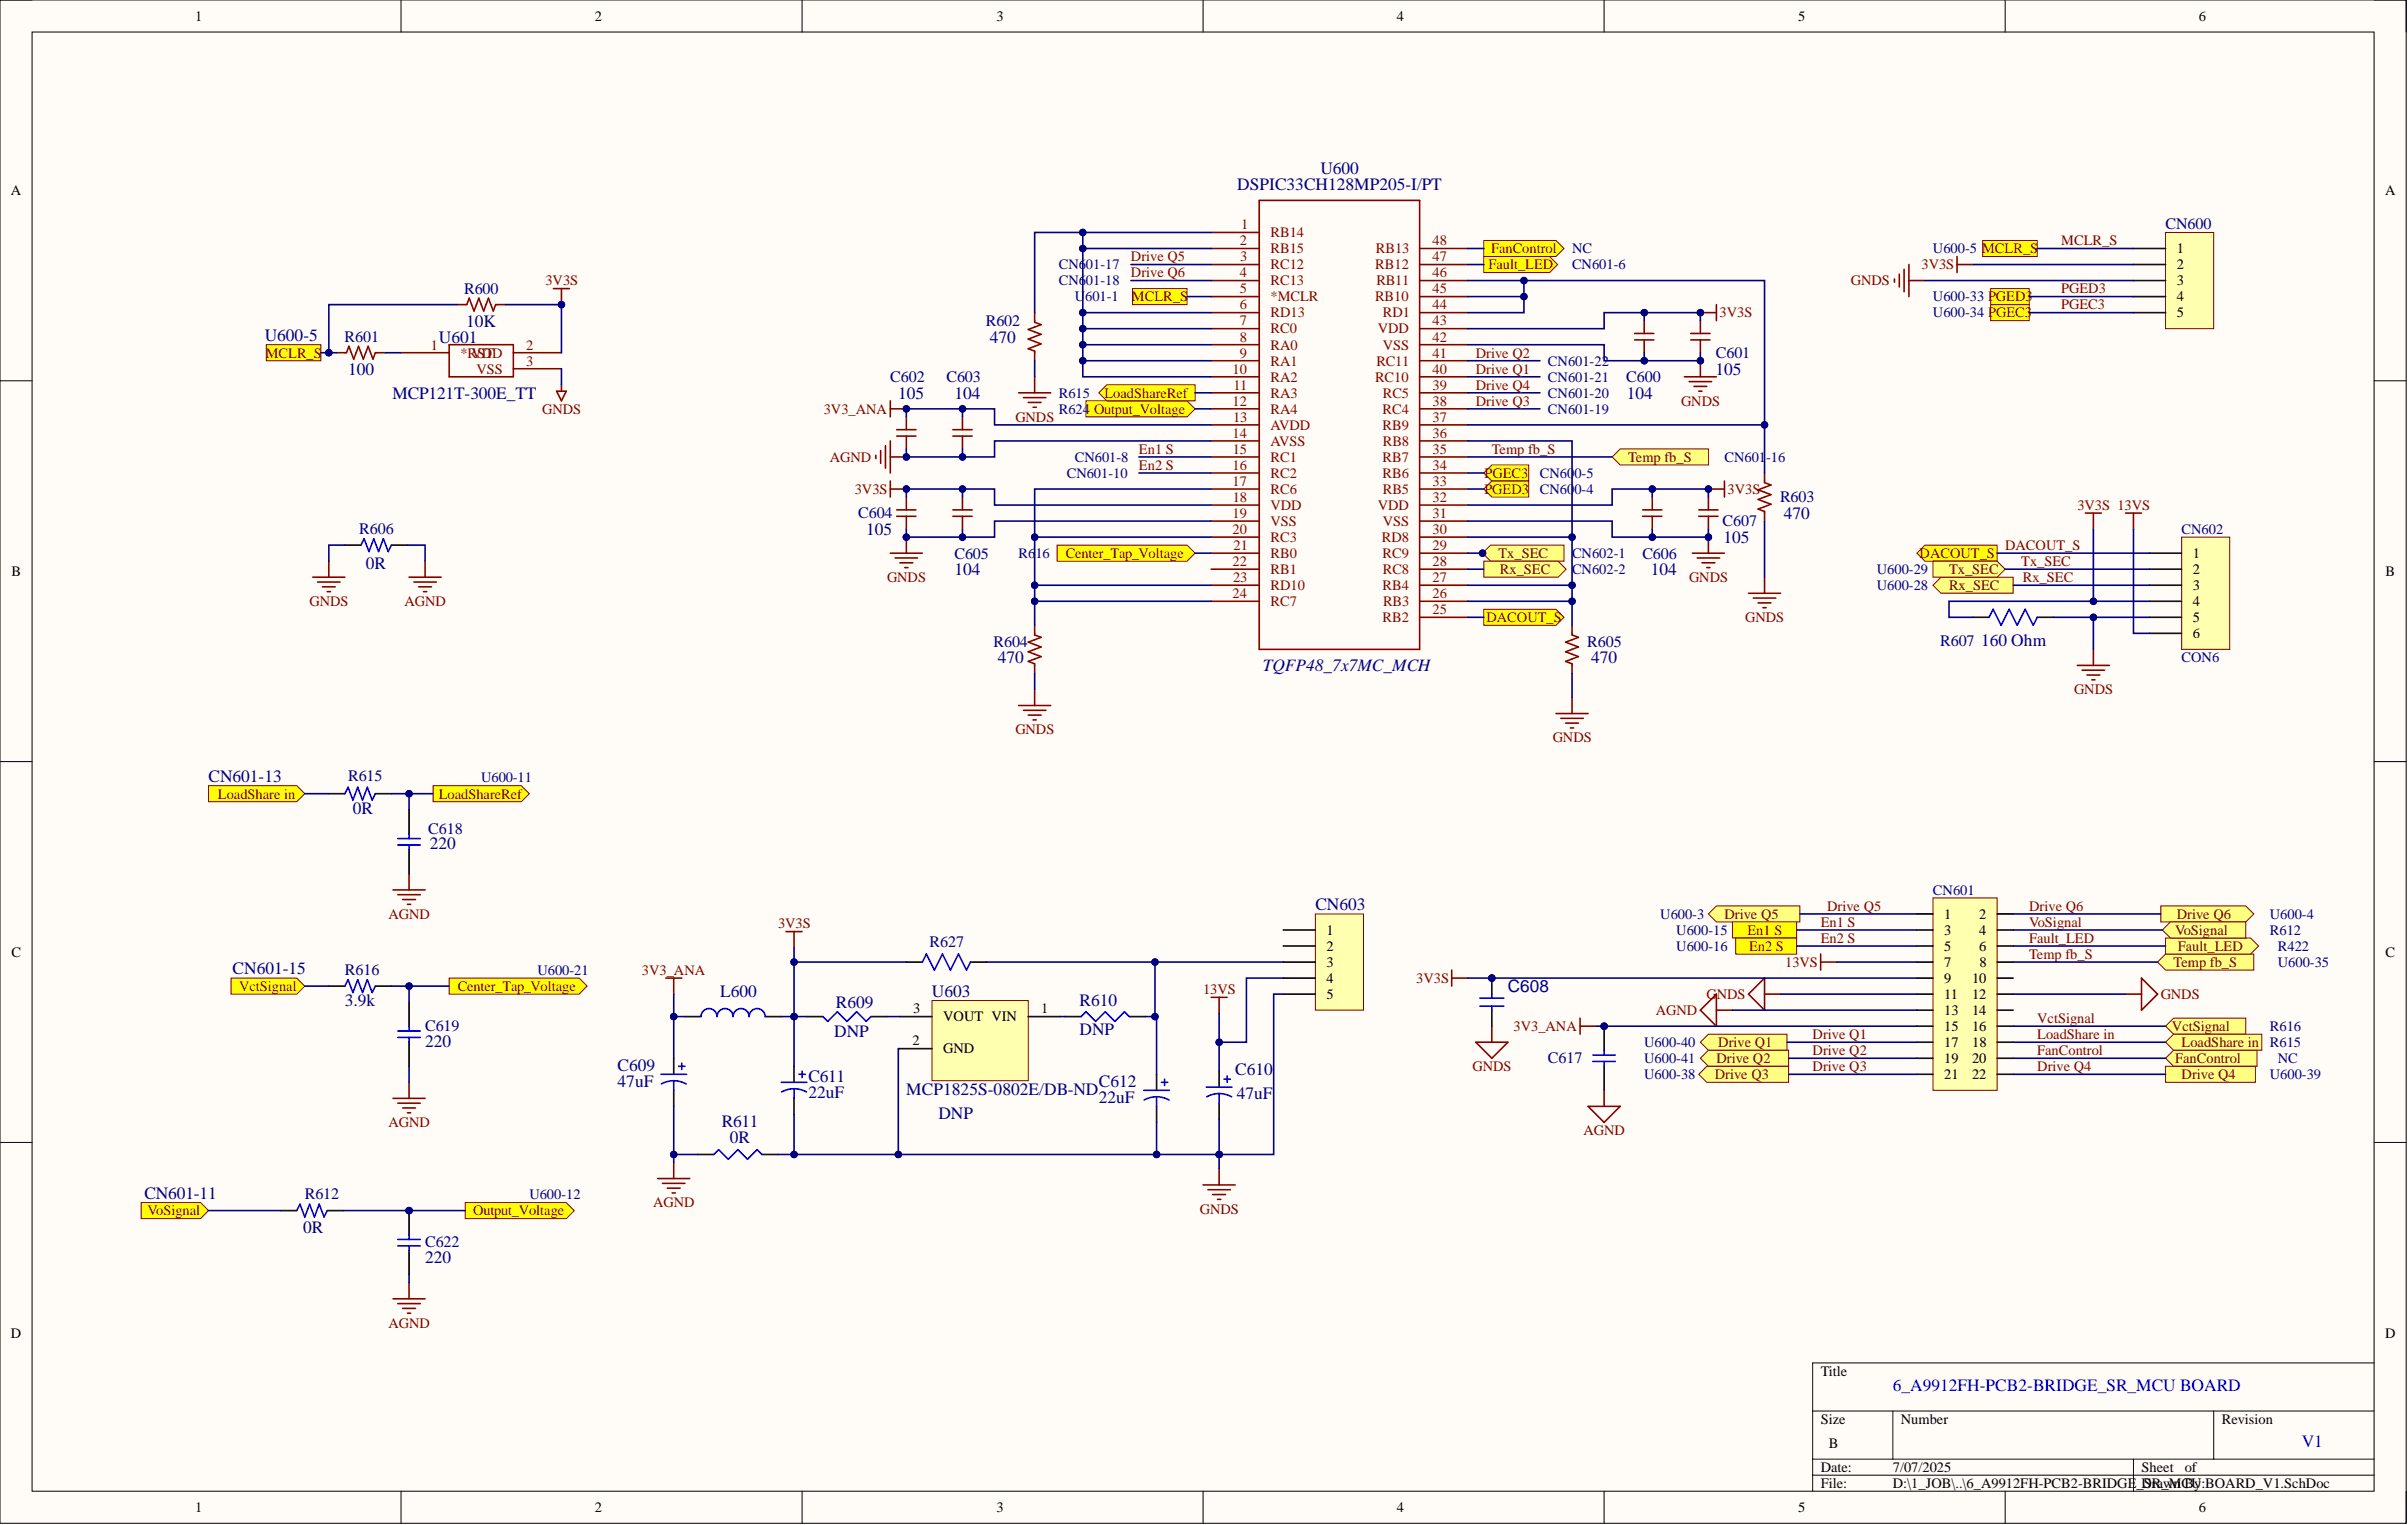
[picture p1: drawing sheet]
<svg xmlns="http://www.w3.org/2000/svg" width="381mm" height="241mm" viewBox="0 0 381 241" stroke-linecap="round" stroke-linejoin="round" font-family="sans-serif">
<defs><g id="words">
<g font-size="2.7" fill="#000080">
<text x="208.9" y="27.6">U600</text>
<text x="195.8" y="30.1">DSPIC33CH128MP205-I/PT</text>
<text x="41.9" y="54">U600-5</text>
<text x="73.8" y="51.7">10K</text>
<text x="55.1" y="59.3">100</text>
<text x="69.5" y="54.2">U601</text>
<text x="156.6" y="54.2">470</text>
<text x="271.4" y="59.3">105</text>
<text x="62.1" y="63.1">MCP121T-300E_TT</text>
<text x="142.1" y="63.1">105</text>
<text x="151" y="63.1">104</text>
<text x="257.4" y="63.1">104</text>
<text x="282.2" y="82.1">470</text>
<text x="57.9" y="90">0R</text>
<text x="137.1" y="84.7">105</text>
<text x="272.7" y="85.9">105</text>
<text x="151" y="91">104</text>
<text x="261.2" y="91">104</text>
<text x="157.9" y="104.9">470</text>
<text x="199.8" y="106.2">TQFP48_7x7MC_MCH</text>
<text x="251.8" y="104.9">470</text>
<text x="313.5" y="102.2">160 Ohm</text>
<text x="33" y="123.7">CN601-13</text>
<text x="55.8" y="128.8">0R</text>
<text x="68" y="134.4">220</text>
<text x="208.1" y="144">CN603</text>
<text x="36.8" y="154.2">CN601-15</text>
<text x="54.6" y="159.2">3.9k</text>
<text x="114" y="157.7">L600</text>
<text x="132.2" y="159.5">R609</text>
<text x="147.5" y="157.7">U603</text>
<text x="170.8" y="159.2">R610</text>
<text x="238.6" y="157">C608</text>
<text x="67.3" y="165.6">220</text>
<text x="132" y="164.1">DNP</text>
<text x="170.8" y="163.8">DNP</text>
<text x="97.7" y="171.9">47uF</text>
<text x="97.7" y="169.4">C609</text>
<text x="127.9" y="173.7">22uF</text>
<text x="127.9" y="171.2">C611</text>
<text x="143.4" y="173.2">MCP1825S-0802E/DB-ND</text>
<text x="173.9" y="171.9">C612</text>
<text x="195.4" y="170.2">C610</text>
<text x="195.7" y="174">47uF</text>
<text x="114.2" y="178.3">R611</text>
<text x="148.5" y="177">DNP</text>
<text x="173.9" y="174.5">22uF</text>
<text x="115.5" y="180.8">0R</text>
<text x="22.8" y="189.7">CN601-11</text>
<text x="48" y="195">0R</text>
<text x="67.3" y="199.8">220</text>
</g>
<g font-size="2.7" fill="#00f">
<text x="299.5" y="220.1">6_A9912FH-PCB2-BRIDGE_SR_MCU BOARD</text>
<text x="364.2" y="229">V1</text>
</g>
<g font-size="2.5" fill="#000080">
<text x="342.6" y="36.2">CN600</text>
<text x="73.4" y="46.5">R600</text>
<text x="156" y="51.6">R602</text>
<text x="54.5" y="54.1">R601</text>
<text x="271.5" y="56.7">C601</text>
<text x="140.9" y="60.5">C602</text>
<text x="149.7" y="60.5">C603</text>
<text x="257.3" y="60.5">C600</text>
<text x="135.8" y="82">C604</text>
<text x="272.5" y="83.3">C607</text>
<text x="281.6" y="79.5">R603</text>
<text x="56.9" y="84.4">R606</text>
<text x="151" y="88.4">C605</text>
<text x="259.9" y="88.4">C606</text>
<text x="157.2" y="102.3">R604</text>
<text x="251.1" y="102.3">R605</text>
<text x="307" y="102.2">R607</text>
<text x="55.1" y="123.5">R615</text>
<text x="67.8" y="131.9">C618</text>
<text x="147.1" y="149.9">R627</text>
<text x="54.6" y="154.2">R616</text>
<text x="67.3" y="163.1">C619</text>
<text x="244.9" y="168.2">C617</text>
<text x="48.2" y="189.7">R612</text>
<text x="67.3" y="197.3">C622</text>
</g>
<g font-size="2.3">
<text x="30.9" y="3.3">1</text>
<text x="94.1" y="3.3">2</text>
<text x="157.7" y="3.3">3</text>
<text x="221" y="3.3">4</text>
<text x="284.5" y="3.3">5</text>
<text x="347.9" y="3.3">6</text>
<text x="1.7" y="30.9">A</text>
<text x="377.4" y="30.9">A</text>
<text x="344.4" y="40.1">1</text>
<text x="344.4" y="42.6">2</text>
<text x="344.4" y="45.2">3</text>
<text x="344.4" y="47.7">4</text>
<text x="344.4" y="50.2">5</text>
<text x="347" y="88.3">1</text>
<text x="1.8" y="91.2">B</text>
<text x="347" y="90.8">2</text>
<text x="347" y="93.4">3</text>
<text x="347" y="95.9">4</text>
<text x="377.5" y="91.2">B</text>
<text x="347" y="98.4">5</text>
<text x="347" y="101">6</text>
<text x="209.9" y="147.9">1</text>
<text x="307.6" y="145.4">1</text>
<text x="307.6" y="147.9">3</text>
<text x="313.2" y="145.4">2</text>
<text x="313.2" y="147.9">4</text>
<text x="1.8" y="151.4">C</text>
<text x="209.9" y="150.4">2</text>
<text x="209.9" y="153">3</text>
<text x="209.9" y="155.5">4</text>
<text x="307.6" y="150.4">5</text>
<text x="307.6" y="153">7</text>
<text x="307.6" y="155.5">9</text>
<text x="312" y="155.5">10</text>
<text x="313.2" y="150.4">6</text>
<text x="313.2" y="153">8</text>
<text x="377.5" y="151.4">C</text>
<text x="144.5" y="160.3">3</text>
<text x="149.2" y="161.6">VOUT VIN</text>
<text x="164.7" y="160.3">1</text>
<text x="209.9" y="158.1">5</text>
<text x="307.6" y="158.1">11</text>
<text x="307.6" y="160.6">13</text>
<text x="312" y="158.1">12</text>
<text x="312" y="160.6">14</text>
<text x="144.4" y="165.4">2</text>
<text x="149.2" y="166.7">GND</text>
<text x="307.6" y="163.1">15</text>
<text x="307.6" y="165.7">17</text>
<text x="312" y="163.1">16</text>
<text x="312.1" y="165.7">18</text>
<text x="307.6" y="168.2">19</text>
<text x="307.6" y="170.7">21</text>
<text x="312" y="168.2">20</text>
<text x="312" y="170.7">22</text>
<text x="1.7" y="211.7">D</text>
<text x="377.4" y="211.7">D</text>
<text x="288.1" y="217.7">Title</text>
<text x="288.1" y="225.3">Size</text>
<text x="300.8" y="225.3">Number</text>
<text x="351.5" y="225.3">Revision</text>
<text x="288.1" y="232.9">Date:</text>
<text x="289.3" y="229.1">B</text>
<text x="299.5" y="232.9">7/07/2025</text>
<text x="338.8" y="232.9">Sheet</text>
<text x="345.7" y="232.9">of</text>
<text x="30.9" y="239.3">1</text>
<text x="94.1" y="239.3">2</text>
<text x="157.7" y="239.3">3</text>
<text x="221" y="239.3">4</text>
<text x="284.5" y="239.3">5</text>
<text x="288.1" y="235.4">File:</text>
<text x="299.5" y="235.4">D:\1_JOB\..\6_A9912FH-PCB2-BRIDGE_SR_MCU BOARD_V1.SchDoc</text>
<text x="338.8" y="235.4">Drawn By:</text>
<text x="347.9" y="239.3">6</text>
</g>
<g font-size="2.3" fill="#800000">
<text x="178.9" y="41.3">Drive Q5</text>
<text x="235.9" y="40.1">FanControl</text>
<text x="326.1" y="38.8">MCLR_S</text>
<text x="86.3" y="45.2">3V3S</text>
<text x="178.9" y="43.9">Drive Q6</text>
<text x="179.1" y="47.7">MCLR_S</text>
<text x="235.5" y="42.6">Fault_LED</text>
<text x="292.9" y="45.2">GNDS</text>
<text x="304" y="42.6">3V3S</text>
<text x="326.1" y="46.4">PGED3</text>
<text x="272.1" y="50.2">3V3S</text>
<text x="326.1" y="49">PGEC3</text>
<text x="42" y="56.6">MCLR_S</text>
<text x="233.5" y="56.6">Drive Q2</text>
<text x="233.5" y="59.1">Drive Q1</text>
<text x="85.8" y="65.5">GNDS</text>
<text x="130.3" y="65.5">3V3_ANA</text>
<text x="173.1" y="65.5">Output_Voltage</text>
<text x="174.7" y="62.9">LoadShareRef</text>
<text x="233.5" y="64.2">Drive Q3</text>
<text x="233.5" y="61.6">Drive Q4</text>
<text x="266" y="64.2">GNDS</text>
<text x="160.7" y="66.7">GNDS</text>
<text x="180.2" y="71.8">En1 S</text>
<text x="236" y="71.8">Temp fb_S</text>
<text x="131.3" y="73.1">AGND</text>
<text x="180.2" y="74.3">En2 S</text>
<text x="234.9" y="75.6">PGEC3</text>
<text x="257.6" y="73.1">Temp fb_S</text>
<text x="135.2" y="78.1">3V3S</text>
<text x="234.9" y="78.1">PGED3</text>
<text x="273.4" y="78.1">3V3S</text>
<text x="328.7" y="80.7">3V3S 13VS</text>
<text x="168.6" y="88.3">Center_Tap_Voltage</text>
<text x="237.1" y="88.3">Tx_SEC</text>
<text x="303.7" y="88.3">DACOUT_S</text>
<text x="317.3" y="87">DACOUT_S</text>
<text x="319.8" y="89.6">Tx_SEC</text>
<text x="49" y="95.9">GNDS</text>
<text x="64" y="95.9">AGND</text>
<text x="140.4" y="92.1">GNDS</text>
<text x="237.3" y="90.8">Rx_SEC</text>
<text x="267.3" y="92.1">GNDS</text>
<text x="308.4" y="93.4">Rx_SEC</text>
<text x="308.4" y="90.8">Tx_SEC</text>
<text x="320.1" y="92.1">Rx_SEC</text>
<text x="235.2" y="98.4">DACOUT_S</text>
<text x="276.1" y="98.4">GNDS</text>
<text x="328.2" y="109.9">GNDS</text>
<text x="160.7" y="116.2">GNDS</text>
<text x="245.7" y="117.5">GNDS</text>
<text x="34.5" y="126.3">LoadShare in</text>
<text x="69.4" y="126.3">LoadShareRef</text>
<text x="61.5" y="145.4">AGND</text>
<text x="123.1" y="146.9">3V3S</text>
<text x="272.8" y="145.4">Drive Q5</text>
<text x="276.5" y="147.9">En1 S</text>
<text x="288.1" y="146.6">En1 S</text>
<text x="288.1" y="149.2">En2 S</text>
<text x="289.1" y="144.1">Drive Q5</text>
<text x="321.1" y="146.6">VoSignal</text>
<text x="321.1" y="149.2">Fault_LED</text>
<text x="321.1" y="144.1">Drive Q6</text>
<text x="344.2" y="147.9">VoSignal</text>
<text x="344.4" y="145.4">Drive Q6</text>
<text x="101.6" y="154.3">3V3_ANA</text>
<text x="224.1" y="155.5">3V3S</text>
<text x="276.7" y="150.4">En2 S</text>
<text x="282.4" y="153">13VS</text>
<text x="321.1" y="151.7">Temp fb_S</text>
<text x="343.9" y="153">Temp fb_S</text>
<text x="344.6" y="150.4">Fault_LED</text>
<text x="37.8" y="156.8">VctSignal</text>
<text x="72.4" y="156.8">Center_Tap_Voltage</text>
<text x="190.4" y="157.3">13VS</text>
<text x="262" y="160.6">AGND</text>
<text x="270" y="158.1">G</text>
<text x="271.6" y="158.1">NDS</text>
<text x="322.3" y="161.9">VctSignal</text>
<text x="341.9" y="158.1">GNDS</text>
<text x="239.5" y="163.1">3V3_ANA</text>
<text x="271.9" y="165.7">Drive Q1</text>
<text x="286.8" y="166.9">Drive Q2</text>
<text x="286.8" y="164.4">Drive Q1</text>
<text x="322.3" y="164.4">LoadShare in</text>
<text x="322.3" y="166.9">FanControl</text>
<text x="343.7" y="163.1">VctSignal</text>
<text x="345.2" y="165.7">LoadShare in</text>
<text x="233" y="169.5">GNDS</text>
<text x="271.3" y="170.7">Drive Q3</text>
<text x="271.6" y="168.2">Drive Q2</text>
<text x="286.8" y="169.5">Drive Q3</text>
<text x="322.3" y="169.5">Drive Q4</text>
<text x="344.2" y="168.2">FanControl</text>
<text x="345.2" y="170.7">Drive Q4</text>
<text x="61.5" y="178.4">AGND</text>
<text x="250.6" y="179.6">AGND</text>
<text x="103.3" y="191">AGND</text>
<text x="23.4" y="192.3">VoSignal</text>
<text x="74.9" y="192.3">Output_Voltage</text>
<text x="189.8" y="192.1">GNDS</text>
<text x="61.5" y="210.1">AGND</text>
</g>
<g font-size="2.3" fill="#840000">
<text x="196.2" y="38.8">2</text>
<text x="196.2" y="41.3">3</text>
<text x="196.4" y="36.3">1</text>
<text x="201" y="37.5">RB14</text>
<text x="201" y="40.1">RB15</text>
<text x="217.7" y="40.1">RB13</text>
<text x="226.7" y="41.3">47</text>
<text x="226.7" y="38.8">48</text>
<text x="196.2" y="43.9">4</text>
<text x="196.2" y="46.4">5</text>
<text x="201" y="42.6">RC12</text>
<text x="201" y="45.2">RC13</text>
<text x="201" y="47.7">*MCLR</text>
<text x="217.6" y="47.7">RB10</text>
<text x="217.6" y="42.6">RB12</text>
<text x="217.8" y="45.2">RB11</text>
<text x="226.7" y="46.4">45</text>
<text x="226.7" y="43.9">46</text>
<text x="196.2" y="49">6</text>
<text x="196.2" y="51.5">7</text>
<text x="201" y="50.2">RD13</text>
<text x="201" y="52.8">RC0</text>
<text x="218" y="52.8">VDD</text>
<text x="218.8" y="50.2">RD1</text>
<text x="226.7" y="51.5">43</text>
<text x="226.7" y="49">44</text>
<text x="68.2" y="55.3">1</text>
<text x="72.8" y="56.6">*RST</text>
<text x="74.6" y="56.6">VDD</text>
<text x="75.4" y="59.1">VSS</text>
<text x="83.2" y="55.3">2</text>
<text x="83.2" y="57.8">3</text>
<text x="195" y="59.1">10</text>
<text x="196.2" y="56.6">9</text>
<text x="196.2" y="54">8</text>
<text x="201" y="57.8">RA1</text>
<text x="201" y="55.3">RA0</text>
<text x="217.8" y="57.8">RC11</text>
<text x="218.8" y="55.3">VSS</text>
<text x="226.7" y="59.1">40</text>
<text x="226.7" y="54">42</text>
<text x="226.7" y="56.6">41</text>
<text x="195" y="64.2">12</text>
<text x="195.2" y="61.6">11</text>
<text x="201" y="60.4">RA2</text>
<text x="201" y="62.9">RA3</text>
<text x="201" y="65.5">RA4</text>
<text x="217.6" y="60.4">RC10</text>
<text x="218.7" y="65.5">RC4</text>
<text x="218.8" y="62.9">RC5</text>
<text x="226.7" y="64.2">38</text>
<text x="226.7" y="61.6">39</text>
<text x="195" y="69.3">14</text>
<text x="195.1" y="71.8">15</text>
<text x="195.1" y="66.7">13</text>
<text x="201" y="68">AVDD</text>
<text x="201" y="70.5">AVSS</text>
<text x="218.7" y="68">RB9</text>
<text x="218.8" y="70.5">RB8</text>
<text x="226.7" y="71.8">35</text>
<text x="226.7" y="69.3">36</text>
<text x="226.7" y="66.7">37</text>
<text x="195" y="74.3">16</text>
<text x="195" y="76.9">17</text>
<text x="201" y="73.1">RC1</text>
<text x="201" y="75.6">RC2</text>
<text x="218.7" y="75.6">RB6</text>
<text x="218.7" y="73.1">RB7</text>
<text x="226.7" y="76.9">33</text>
<text x="226.7" y="74.3">34</text>
<text x="195" y="81.9">19</text>
<text x="195.1" y="79.4">18</text>
<text x="201" y="80.7">VDD</text>
<text x="201" y="78.1">RC6</text>
<text x="201" y="83.2">VSS</text>
<text x="218" y="80.7">VDD</text>
<text x="218.8" y="83.2">VSS</text>
<text x="218.8" y="78.1">RB5</text>
<text x="226.7" y="81.9">31</text>
<text x="226.7" y="79.4">32</text>
<text x="195" y="84.5">20</text>
<text x="195" y="89.6">22</text>
<text x="195.2" y="87">21</text>
<text x="201" y="85.8">RC3</text>
<text x="201" y="88.3">RB0</text>
<text x="218.7" y="85.8">RD8</text>
<text x="218.7" y="88.3">RC9</text>
<text x="226.7" y="87">29</text>
<text x="226.7" y="89.6">28</text>
<text x="226.7" y="84.5">30</text>
<text x="195" y="94.6">24</text>
<text x="195.1" y="92.1">23</text>
<text x="201" y="90.8">RB1</text>
<text x="201" y="93.4">RD10</text>
<text x="201" y="95.9">RC7</text>
<text x="218.7" y="93.4">RB4</text>
<text x="218.8" y="90.8">RC8</text>
<text x="218.8" y="95.9">RB3</text>
<text x="226.7" y="94.6">26</text>
<text x="226.7" y="92.1">27</text>
<text x="218.7" y="98.4">RB2</text>
<text x="226.7" y="97.2">25</text>
</g>
<g font-size="2.3" fill="#000080">
<text x="248.7" y="40.1">NC</text>
<text x="305.8" y="40.1">U600-5 MCLR_S</text>
<text x="167.5" y="42.6">CN601-17</text>
<text x="167.5" y="45.2">CN601-18</text>
<text x="170.1" y="47.7">U601-1</text>
<text x="248.7" y="42.6">CN601-6</text>
<text x="305.8" y="47.7">U600-33 PGED3</text>
<text x="305.8" y="50.2">U600-34 PGEC3</text>
<text x="244.9" y="57.8">CN601-22</text>
<text x="167.5" y="62.9">R615</text>
<text x="167.5" y="65.5">R624</text>
<text x="244.9" y="60.4">CN601-21</text>
<text x="244.9" y="62.9">CN601-20</text>
<text x="244.9" y="65.5">CN601-19</text>
<text x="168.8" y="75.6">CN601-10</text>
<text x="170.1" y="73.1">CN601-8</text>
<text x="243.7" y="75.6">CN600-5</text>
<text x="272.8" y="73.1">CN601-16</text>
<text x="243.7" y="78.1">CN600-4</text>
<text x="161.2" y="88.3">R616</text>
<text x="248.7" y="88.3">CN602-1</text>
<text x="345.2" y="84.5">CN602</text>
<text x="248.7" y="90.8">CN602-2</text>
<text x="297" y="90.8">U600-29</text>
<text x="297" y="93.4">U600-28</text>
<text x="345.2" y="104.8">CON6</text>
<text x="76.1" y="123.8">U600-11</text>
<text x="305.8" y="141.6">CN601</text>
<text x="262.7" y="145.4">U600-3</text>
<text x="265.2" y="147.9">U600-15</text>
<text x="359.1" y="147.9">R612</text>
<text x="359.1" y="145.4">U600-4</text>
<text x="85" y="154.3">U600-21</text>
<text x="265.2" y="150.4">U600-16</text>
<text x="360.4" y="150.4">R422</text>
<text x="360.4" y="153">U600-35</text>
<text x="260.2" y="165.7">U600-40</text>
<text x="359.1" y="165.7">R615</text>
<text x="359.1" y="163.1">R616</text>
<text x="260.2" y="170.7">U600-38</text>
<text x="260.2" y="168.2">U600-41</text>
<text x="359.1" y="170.7">U600-39</text>
<text x="360.4" y="168.2">NC</text>
<text x="83.8" y="189.8">U600-12</text>
</g>
</g></defs>
<path d="M0 0h380.7v241h-380.7z" fill-rule="evenodd" fill="#fffcf8"/>
<path d="M0 0h380.7v241h-380.7z" fill="none" stroke="#000" stroke-width=".16"/>
<path d="M5.1 5.1h370.5v230.9h-370.5z" fill-rule="evenodd" fill="#fffcf8"/>
<g fill="none" stroke="#000" stroke-width=".16">
<path d="M0 0h5.1M63.5 0v5.1M126.9 0v5.1M190.4 0v5.1M253.8 0v5.1M317.3 0v5.1M375.6 0h5.1v5.1M5.1 5.1h370.5v230.9h-370.5zM0 60.3h5.1M375.6 60.3h5.1M0 120.5h5.1M375.6 120.5h5.1"/>
<path d="M0 180.8h5.1M375.6 180.8h5.1M375.6 215.7h-88.8v20.3M63.5 236v5M126.9 236v5M190.4 236v5M253.8 236v5M286.8 223.3h88.8M286.8 230.9h88.8M286.8 233.4h88.8M299.5 223.3v7.6M317.3 236v5"/>
<path d="M337.6 230.9v5.1M350.3 223.3v7.6M380.7 236v5"/>
</g>
<path d="M54.6 86.3h2.5M61.9 86.3h2.6M52 125.6h2.6M59.4 125.6h2.5M64.7 128.1v3.8M64.7 134.5v3.8M52 156h2.6M59.4 156h2.5M64.7 158.6v3.8M64.7 164.9v3.8" fill="none" stroke="#000" stroke-width=".25"/>
<path d="M57.1 86.3l.5-1.1 .8 2.1 .7-2.1 .8 2.1 .8-2.1 .7 2.1 .5-1M54.6 125.6l.5-1 .7 2 .8-2 .8 2 .7-2 .8 2 .5-1M62.9 133.7h3.6M62.9 132.7h3.6M64.7 131.9v.8M64.7 133.7v.8M54.6 156l.5-1 .7 2 .8-2 .8 2 .7-2 .8 2 .5-1M62.9 163.1h3.6M62.9 164.2h3.6M64.7 162.4v.7M64.7 164.2v.7" fill="none" stroke="#00f" stroke-width=".25"/>
<g fill="none" stroke="#800000" stroke-width=".25">
<path d="M49.5 91.3h5.1M50.3 92.1h3.5M51 92.9h2M51.8 93.6h.5M52 88.8v2.5M64.7 91.3h5.1M65.5 92.1h3.5M66.2 92.9h2.1M67 93.6h.5M67.3 88.8v2.5M64.7 138.3v2.5M62.2 140.8h5.1"/>
<path d="M62.9 141.6h3.6M63.7 142.3h2M64.5 143.1h.5M62.2 205.5h5.1M62.9 206.3h3.6M63.7 207h2M64.5 207.8h.5M64.7 203v2.5"/>
</g>
<circle cx="253.8" cy="162.4" r=".51" fill="#000080"/>
<circle cx="253.8" cy="162.4" r=".51" fill="none" stroke="#000080" stroke-width=".16"/>
<path d="M253.8 162.4v3.8M253.8 168.7v3.8" fill="none" stroke="#000" stroke-width=".25"/>
<circle cx="253.8" cy="162.4" r=".51" fill="#000080"/>
<circle cx="253.8" cy="162.4" r=".51" fill="none" stroke="#000080" stroke-width=".16"/>
<path d="M252 168h3.6M252 166.9h3.6M253.8 166.2v.7M253.8 168v.7" fill="none" stroke="#00f" stroke-width=".25"/>
<circle cx="64.7" cy="191.6" r=".51" fill="#000080"/>
<circle cx="64.7" cy="191.6" r=".51" fill="none" stroke="#000080" stroke-width=".16"/>
<path d="M64.7 191.6v3.8M64.7 197.9v3.8" fill="none" stroke="#000" stroke-width=".25"/>
<circle cx="64.7" cy="191.6" r=".51" fill="#000080"/>
<circle cx="64.7" cy="191.6" r=".51" fill="none" stroke="#000080" stroke-width=".16"/>
<path d="M62.9 197.1h3.6M62.9 196.1h3.6M64.7 195.4v.7M64.7 197.1v.8" fill="none" stroke="#00f" stroke-width=".25"/>
<g fill="none" stroke="#840000" stroke-width=".25">
<path d="M191.6 36.8h7.6M191.6 39.3h7.6M199.2 31.7h25.4v71.1h-25.4zM224.6 39.3h7.6M163.7 49.5v1.5l1 .4-2 .7 2 .8-2 .8 2 .7-2 .8 1 .4v1.5M191.6 41.9h7.6M191.6 59.6h7.6M191.6 57.1h7.6M191.6 54.5h7.6M191.6 44.4h7.6M191.6 52h7.6M191.6 49.5h7.6"/>
<path d="M191.6 46.9h7.6M224.6 41.9h7.6M224.6 59.6h7.6M224.6 57.1h7.6M224.6 54.5h7.6M224.6 44.4h7.6M224.6 52h7.6M224.6 49.5h7.6M224.6 46.9h7.6M258.6 52.8h3.1M258.6 53.8h3.1M260.2 50.7v2.1"/>
<path d="M260.2 53.8v2M191.6 62.2h7.6M191.6 64.7h7.6M191.6 67.2h7.6M191.6 69.8h7.6M191.6 72.3h7.6M191.6 74.8h7.6M191.6 79.9h7.6M191.6 77.4h7.6M224.6 62.2h7.6M224.6 64.7h7.6M224.6 67.2h7.6"/>
<path d="M224.6 69.8h7.6M224.6 72.3h7.6M224.6 74.8h7.6M224.6 79.9h7.6M224.6 77.4h7.6M191.6 87.5h7.6M191.6 85h7.6M191.6 90.1h7.6M191.6 92.6h7.6M191.6 95.1h7.6M191.6 82.5h7.6M224.6 87.5h7.6"/>
<path d="M224.6 85h7.6M224.6 90.1h7.6M224.6 92.6h7.6M224.6 95.1h7.6M224.6 97.7h7.6M224.6 82.5h7.6"/>
</g>
<path d="M163.7 59.6v2.6M266.5 59.6h5.1M269 57.1v2.5M161.2 62.2h5M161.9 62.9h3.6M162.7 63.7h2M163.5 64.4h.5M267.3 60.4h3.5M268 61.1h2.1M268.8 61.9h.5" fill="none" stroke="#800000" stroke-width=".25"/>
<circle cx="269" cy="57.1" r=".51" fill="#000080"/>
<circle cx="269" cy="57.1" r=".51" fill="none" stroke="#000080" stroke-width=".16"/>
<path d="M267.8 87.5h5M268.5 88.3h3.6M269.3 89h2M270.1 89.8h.5M270.3 85v2.5" fill="none" stroke="#800000" stroke-width=".25"/>
<circle cx="270.3" cy="85" r=".51" fill="#000080"/>
<circle cx="270.3" cy="85" r=".51" fill="none" stroke="#000080" stroke-width=".16"/>
<g fill="none" stroke="#840000" stroke-width=".25">
<path d="M267.5 52.8h3.1M267.5 53.8h3.1M269 50.7v2.1M269 53.8v2M141.9 68h3M141.9 69h3M143.4 66v2M143.4 69v2M143.4 78.6v2.1M261.4 78.6v2.1M270.3 78.6v2.1M279.2 74.8v1.6l1 .3-2 .8 2 .8-2 .7 2 .8-2 .7 1 .4v1.6"/>
<path d="M141.9 80.7h3M141.9 81.7h3M143.4 81.7v2M163.7 98.9v1.6l1 .3-2 .8 2 .8-2 .7 2 .8-2 .8 1 .3v1.6M259.9 80.7h3M259.9 81.7h3M261.4 81.7v2M268.8 80.7h3M268.8 81.7h3M270.3 81.7v2"/>
</g>
<g fill="none" stroke="#800000" stroke-width=".25">
<path d="M269 49.5h2.6M271.6 48.2v2.5M276.7 93.9h5M277.4 94.6h3.6M278.2 95.4h2M278.9 96.2h.5M279.2 91.3v2.6M161.2 111.6h5M161.9 112.4h3.6M162.7 113.2h2M163.5 113.9h.5M163.7 109.1v2.5"/>
<path d="M246.2 112.9h5.1M247 113.7h3.5M247.7 114.4h2M248.5 115.2h.5M248.7 110.4v2.5"/>
</g>
<circle cx="269" cy="49.5" r=".51" fill="#000080"/>
<circle cx="269" cy="49.5" r=".51" fill="none" stroke="#000080" stroke-width=".16"/>
<path d="M150.8 68h3M150.8 69h3M152.3 66v2M152.3 69v2M152.3 78.6v2.1M150.8 80.7h3M150.8 81.7h3M152.3 81.7v2M248.7 98.9v1.6l1 .3-2 .8 2 .8-2 .7 2 .8-2 .8 1 .3v1.6" fill="none" stroke="#840000" stroke-width=".25"/>
<path d="M140.9 87.5h5M141.6 88.3h3.6M142.4 89h2M143.1 89.8h.6M143.4 85v2.5" fill="none" stroke="#800000" stroke-width=".25"/>
<circle cx="143.4" cy="85" r=".51" fill="#000080"/>
<circle cx="143.4" cy="85" r=".51" fill="none" stroke="#000080" stroke-width=".16"/>
<path d="M270.3 77.4h2.5M272.8 76.1v2.5" fill="none" stroke="#800000" stroke-width=".25"/>
<circle cx="270.3" cy="77.4" r=".51" fill="#000080"/>
<circle cx="270.3" cy="77.4" r=".51" fill="none" stroke="#000080" stroke-width=".16"/>
<path d="M140.9 76.1v2.5M140.9 77.4h2.5" fill="none" stroke="#800000" stroke-width=".25"/>
<circle cx="143.4" cy="77.4" r=".51" fill="#000080"/>
<circle cx="143.4" cy="77.4" r=".51" fill="none" stroke="#000080" stroke-width=".16"/>
<path d="M234.8 74.8l1.2-1.2h5.9v2.5h-5.9z" fill-rule="evenodd" fill="#ff0"/>
<path d="M234.8 74.8l1.2-1.2h5.9v2.5h-5.9z" fill="none" stroke="#840000" stroke-width=".16"/>
<path d="M303.3 87.5l1.3-1.2h11.4v2.5h-11.4z" fill-rule="evenodd" fill="#ff0"/>
<path d="M303.3 87.5l1.3-1.2h11.4v2.5h-11.4z" fill="none" stroke="#840000" stroke-width=".16"/>
<path d="M234.8 40.6h10.4l1.2 1.3-1.2 1.2h-10.4z" fill-rule="evenodd" fill="#ff0"/>
<path d="M234.8 40.6h10.4l1.2 1.3-1.2 1.2h-10.4z" fill="none" stroke="#840000" stroke-width=".16"/>
<path d="M234.8 77.4l1.2-1.3h5.9v2.5h-5.9z" fill-rule="evenodd" fill="#ff0"/>
<path d="M234.8 77.4l1.2-1.3h5.9v2.5h-5.9z" fill="none" stroke="#840000" stroke-width=".16"/>
<path d="M234.8 38.1h11.4l1.3 1.2-1.3 1.3h-11.4z" fill-rule="evenodd" fill="#ff0"/>
<path d="M234.8 38.1h11.4l1.3 1.2-1.3 1.3h-11.4z" fill="none" stroke="#840000" stroke-width=".16"/>
<path d="M171.8 63.4h16l1.3 1.3-1.3 1.3h-16z" fill-rule="evenodd" fill="#ff0"/>
<path d="M171.8 63.4h16l1.3 1.3-1.3 1.3h-16z" fill="none" stroke="#840000" stroke-width=".16"/>
<path d="M167.3 86.3h20.5l1.3 1.2-1.3 1.3h-20.5z" fill-rule="evenodd" fill="#ff0"/>
<path d="M167.3 86.3h20.5l1.3 1.2-1.3 1.3h-20.5z" fill="none" stroke="#840000" stroke-width=".16"/>
<path d="M299.7 44.1v.5M300.5 43.4v2M301.3 42.6v3.6M302 41.9v5M302 44.4h2.6M309.6 40.6v2.5M309.6 41.9h2.6" fill="none" stroke="#800000" stroke-width=".25"/>
<path d="M315 48.2h6.1v2.5h-6.1z" fill-rule="evenodd" fill="#ff0"/>
<path d="M315 48.2h6.1v2.5h-6.1z" fill="none" stroke="#840000" stroke-width=".16"/>
<path d="M315 45.7h6.1v2.5h-6.1z" fill-rule="evenodd" fill="#ff0"/>
<path d="M315 45.7h6.1v2.5h-6.1z" fill="none" stroke="#840000" stroke-width=".16"/>
<path d="M313.7 38.1h8.6v2.5h-8.6z" fill-rule="evenodd" fill="#ff0"/>
<path d="M313.7 38.1h8.6v2.5h-8.6z" fill="none" stroke="#840000" stroke-width=".16"/>
<path d="M342.6 36.8h7.7v15.2h-7.7z" fill-rule="evenodd" fill="#ffffb0"/>
<path d="M342.6 36.8h7.7v15.2h-7.7z" fill="none" stroke="#800000" stroke-width=".16"/>
<path d="M337.6 39.3h5M337.6 41.9h5M337.6 44.4h5M337.6 46.9h5M337.6 49.5h5" fill="none" stroke="#000" stroke-width=".25"/>
<path d="M53.3 55.8h1.5l.4-1 .8 2 .7-2 .8 2 .7-2 .8 2 .4-1h1.5M63.5 55.8h7.6M71.1 54.5h10.1v5.1h-10.1zM72.3 48.2h1.6l.3-1 .8 2 .8-2 .7 2 .8-2 .7 2 .4-1h1.5M81.2 55.8h7.6M81.2 58.3h7.6" fill="none" stroke="#840000" stroke-width=".25"/>
<path d="M88.1 61.9h1.5l-.8 1.5zM88.8 60.9v1" fill="none" stroke="#800000" stroke-width=".25"/>
<path d="M22.3 190.3h9.4l1.3 1.3-1.3 1.2h-9.4z" fill-rule="evenodd" fill="#ff0"/>
<path d="M22.3 190.3h9.4l1.3 1.3-1.3 1.2h-9.4z" fill="none" stroke="#840000" stroke-width=".16"/>
<path d="M68.5 124.3h14l1.3 1.3-1.3 1.3h-14z" fill-rule="evenodd" fill="#ff0"/>
<path d="M68.5 124.3h14l1.3 1.3-1.3 1.3h-14z" fill="none" stroke="#840000" stroke-width=".16"/>
<path d="M71.1 154.8h20.5l1.3 1.2-1.3 1.3h-20.5z" fill-rule="evenodd" fill="#ff0"/>
<path d="M71.1 154.8h20.5l1.3 1.2-1.3 1.3h-20.5z" fill="none" stroke="#840000" stroke-width=".16"/>
<path d="M36.5 154.8h10.5l1.2 1.2-1.2 1.3h-10.5z" fill-rule="evenodd" fill="#ff0"/>
<path d="M36.5 154.8h10.5l1.2 1.2-1.2 1.3h-10.5z" fill="none" stroke="#840000" stroke-width=".16"/>
<path d="M73.6 190.3h16l1.3 1.3-1.3 1.2h-16z" fill-rule="evenodd" fill="#ff0"/>
<path d="M73.6 190.3h16l1.3 1.3-1.3 1.2h-16z" fill="none" stroke="#840000" stroke-width=".16"/>
<path d="M33 124.3h14l1.2 1.3-1.2 1.3h-14z" fill-rule="evenodd" fill="#ff0"/>
<path d="M33 124.3h14l1.2 1.3-1.2 1.3h-14z" fill="none" stroke="#840000" stroke-width=".16"/>
<path d="M140.9 63.4v2.6M140.9 64.7h2.5" fill="none" stroke="#800000" stroke-width=".25"/>
<circle cx="143.4" cy="64.7" r=".51" fill="#000080"/>
<circle cx="143.4" cy="64.7" r=".51" fill="none" stroke="#000080" stroke-width=".16"/>
<path d="M138.6 72.1v.5M139.3 71.3v2M140.1 70.5v3.6M140.9 69.8v5M140.9 72.3h2.5" fill="none" stroke="#800000" stroke-width=".25"/>
<circle cx="143.4" cy="72.3" r=".51" fill="#000080"/>
<circle cx="143.4" cy="72.3" r=".51" fill="none" stroke="#000080" stroke-width=".16"/>
<path d="M124.4 147.4h2.5M125.6 147.4v2.5M191.6 157.8h2.6M192.9 157.8v2.5" fill="none" stroke="#800000" stroke-width=".25"/>
<path d="M208.1 144.6h7.6v15.2h-7.6z" fill-rule="evenodd" fill="#ffffb0"/>
<path d="M208.1 144.6h7.6v15.2h-7.6z" fill="none" stroke="#800000" stroke-width=".16"/>
<g fill="none" stroke="#000" stroke-width=".25">
<path d="M203 147.2h5.1M203 149.7h5.1M203 152.2h5.1M203 154.8h5.1M203 157.3h5.1M125.6 168.7v2.6M125.6 173.8v2.5M168.5 160.9h2.6M178.7 160.9h2.5M183 170v2.5M183 175.1v2.5M192.9 169.5v2.5"/>
<path d="M192.9 174.6v2.5"/>
</g>
<path d="M190.4 187.5h5M191.1 188.3h3.6M191.9 189h2M192.6 189.8h.5M192.9 185v2.5" fill="none" stroke="#800000" stroke-width=".25"/>
<g fill="none" stroke="#00f" stroke-width=".25">
<path d="M123.6 171.3h4.1M125.6 172.3l.9 .1 1.1 .4M125.6 172.3l-.8 .1-1.1 .4M125.6 172.3v1.5M126.4 170h1M126.9 169.5v1M171.1 160.9l.7-.8 1.6 1.5 1.5-1.5 1.5 1.5 1.5-1.5 .8 .8M181 172.5h4M183 173.5l.8 .1 1.2 .5M183 173.5l-.8 .1-1.2 .5M183 173.5v1.6M183.8 171.3h1"/>
<path d="M184.3 170.7v1.1M190.9 172h4M192.9 173l.8 .1 1.2 .4M192.9 173l-.8 .1-1.2 .4M192.9 173v1.6M193.7 170.7h1M194.2 170.2v1.1"/>
</g>
<path d="M147.5 158.3h15.2v12.7h-15.2z" fill-rule="evenodd" fill="#ffffb0"/>
<path d="M147.5 158.3h15.2v12.7h-15.2z" fill="none" stroke="#800000" stroke-width=".16"/>
<g fill="none" stroke="#000" stroke-width=".25">
<path d="M143.4 152.2h2.5M153.6 152.2h2.5M106.6 167.4v2.6M106.6 172.5v2.6M108.4 160.9h2.5M121.1 160.9h2.5M127.7 160.9h2.5M137.8 160.9h2.6M142.4 160.9h5.1M142.4 165.9h5.1M162.7 160.9h5.1M110.4 182.7h2.5"/>
<path d="M120.6 182.7h2.5"/>
</g>
<path d="M145.9 152.2l.7-1.2 1.2 2.5 1.3-2.5 1.3 2.5 1.3-2.5 1.2 2.5 .7-1.3M104.6 170h4M106.6 171l.8 .1 1.2 .4M106.6 171l-.8 .1-1.2 .4M106.6 171v1.5M107.4 168.7h1M107.9 168.2v1M110.9 160.9a1.27 1.27 0 0 1 1.3-1.3 1.27 1.27 0 0 1 1.3 1.3 1.27 1.27 0 0 1 1.2-1.3 1.27 1.27 0 0 1 1.3 1.3 1.27 1.27 0 0 1 1.3-1.3 1.27 1.27 0 0 1 1.2 1.3 1.27 1.27 0 0 1 1.3-1.3 1.27 1.27 0 0 1 1.3 1.3M130.2 160.9l.8 .7 1.5-1.5 1.5 1.5 1.5-1.5 1.6 1.5 .7-.7M112.9 182.7l.8-.8 1.5 1.5 1.6-1.5 1.5 1.5 1.5-1.5 .8 .8" fill="none" stroke="#00f" stroke-width=".25"/>
<path d="M105.3 154.8h2.6M106.6 154.8v2.5M104.1 186.5h5M104.8 187.2h3.6M105.6 188h2M106.3 188.8h.6M106.6 183.9v2.6" fill="none" stroke="#800000" stroke-width=".25"/>
<path d="M179.2 45.7h8.6v2.5h-8.6z" fill-rule="evenodd" fill="#ff0"/>
<path d="M179.2 45.7h8.6v2.5h-8.6z" fill="none" stroke="#840000" stroke-width=".16"/>
<path d="M42.1 54.5h8.7v2.6h-8.7z" fill-rule="evenodd" fill="#ff0"/>
<path d="M42.1 54.5h8.7v2.6h-8.7z" fill="none" stroke="#840000" stroke-width=".16"/>
<path d="M234.6 87.5l1.2-1.2h11.7v2.5h-11.7z" fill-rule="evenodd" fill="#ffff80"/>
<path d="M234.6 87.5l1.2-1.2h11.7v2.5h-11.7z" fill="none" stroke="#800000" stroke-width=".16"/>
<circle cx="234.6" cy="87.5" r=".51" fill="#000080"/>
<circle cx="234.6" cy="87.5" r=".51" fill="none" stroke="#000080" stroke-width=".16"/>
<path d="M234.8 88.8h11.7l1.3 1.3-1.3 1.2h-11.7z" fill-rule="evenodd" fill="#ffff80"/>
<path d="M234.8 88.8h11.7l1.3 1.3-1.3 1.2h-11.7z" fill="none" stroke="#800000" stroke-width=".16"/>
<g fill="none" stroke="#800000" stroke-width=".25">
<path d="M330 81.2h2.5M331.2 81.2v2.5M336.3 81.2h2.5M337.6 81.2v2.5M328.7 105.3h5.1M329.4 106h3.6M330.2 106.8h2M331 107.6h.5M331.2 102.8v2.5M62.2 173.8h5.1M62.9 174.6h3.6M63.7 175.3h2"/>
<path d="M64.5 176.1h.5M64.7 171.3v2.5"/>
</g>
<path d="M305.8 92.6l1.3-1.3h11.4v2.6h-11.4z" fill-rule="evenodd" fill="#ffff80"/>
<path d="M305.8 92.6l1.3-1.3h11.4v2.6h-11.4z" fill="none" stroke="#800000" stroke-width=".16"/>
<path d="M305.8 88.8h10.2l1.3 1.3-1.3 1.2h-10.2z" fill-rule="evenodd" fill="#ffff80"/>
<path d="M305.8 88.8h10.2l1.3 1.3-1.3 1.2h-10.2z" fill="none" stroke="#800000" stroke-width=".16"/>
<path d="M312.2 97.7h2.5M322.3 97.7h2.6" fill="none" stroke="#000" stroke-width=".25"/>
<path d="M314.7 97.7l.7-1.3 1.2 2.5 1.3-2.5 1.3 2.5 1.2-2.5 1.3 2.5 .6-1.2" fill="none" stroke="#00f" stroke-width=".25"/>
<path d="M87.6 45.7h2.5M88.8 45.7v2.5" fill="none" stroke="#800000" stroke-width=".25"/>
<circle cx="88.8" cy="48.2" r=".51" fill="#000080"/>
<circle cx="88.8" cy="48.2" r=".51" fill="none" stroke="#000080" stroke-width=".16"/>
<path d="M47 191.6l.5-1.1 .7 2.1 .8-2.1 .7 2.1 .8-2.1 .8 2.1 .5-1" fill="none" stroke="#00f" stroke-width=".25"/>
<path d="M44.4 191.6h2.6M51.8 191.6h2.5" fill="none" stroke="#000" stroke-width=".25"/>
<path d="M255.1 72.3l1.2-1.3h14v2.6h-14z" fill-rule="evenodd" fill="#ffff80"/>
<path d="M255.1 72.3l1.2-1.3h14v2.6h-14z" fill="none" stroke="#800000" stroke-width=".16"/>
<path d="M345.2 85h7.6v17.8h-7.6z" fill-rule="evenodd" fill="#ffffb0"/>
<path d="M345.2 85h7.6v17.8h-7.6z" fill="none" stroke="#800000" stroke-width=".16"/>
<path d="M340.1 87.5h5.1M340.1 90.1h5.1M340.1 92.6h5.1M340.1 95.1h5.1M340.1 97.7h5.1M340.1 100.2h5.1" fill="none" stroke="#000" stroke-width=".25"/>
<path d="M234.8 96.4h11.4l1.3 1.3-1.3 1.2h-11.4z" fill-rule="evenodd" fill="#ff0"/>
<path d="M234.8 96.4h11.4l1.3 1.3-1.3 1.2h-11.4z" fill="none" stroke="#840000" stroke-width=".16"/>
<path d="M173.9 62.2l1.2-1.3h14v2.5h-14z" fill-rule="evenodd" fill="#ff0"/>
<path d="M173.9 62.2l1.2-1.3h14v2.5h-14z" fill="none" stroke="#840000" stroke-width=".16"/>
<path d="M229.7 153.5v2.5M229.7 154.8h2.5M269 159.8l2.6-2.5v5.1zM271.6 159.8h2.5" fill="none" stroke="#800000" stroke-width=".25"/>
<path d="M268.8 170l1.3-1.3h12.9v2.6h-12.9z" fill-rule="evenodd" fill="#ffff80"/>
<path d="M268.8 170l1.3-1.3h12.9v2.6h-12.9z" fill="none" stroke="#800000" stroke-width=".16"/>
<path d="M342.6 168.7h14.3v2.6h-14.3z" fill-rule="evenodd" fill="#ffff80"/>
<path d="M342.6 168.7h14.3v2.6h-14.3z" fill="none" stroke="#800000" stroke-width=".16"/>
<path d="M269 167.4l1.3-1.2h12.7v2.5h-12.7z" fill-rule="evenodd" fill="#ffff80"/>
<path d="M269 167.4l1.3-1.2h12.7v2.5h-12.7z" fill="none" stroke="#800000" stroke-width=".16"/>
<path d="M269 164.9l1.3-1.3h12.4v2.6h-12.4z" fill-rule="evenodd" fill="#ffff80"/>
<path d="M269 164.9l1.3-1.3h12.4v2.6h-12.4z" fill="none" stroke="#800000" stroke-width=".16"/>
<path d="M270.3 144.6l1.3-1.3h13.2v2.6h-13.2z" fill-rule="evenodd" fill="#ffff80"/>
<path d="M270.3 144.6l1.3-1.3h13.2v2.6h-13.2z" fill="none" stroke="#800000" stroke-width=".16"/>
<path d="M341.9 143.3h13.4l1.3 1.3-1.3 1.3h-13.4z" fill-rule="evenodd" fill="#ffff80"/>
<path d="M341.9 143.3h13.4l1.3 1.3-1.3 1.3h-13.4z" fill="none" stroke="#800000" stroke-width=".16"/>
<path d="M341.4 152.2l1.2-1.2h14v2.5h-14z" fill-rule="evenodd" fill="#ffff80"/>
<path d="M341.4 152.2l1.2-1.2h14v2.5h-14z" fill="none" stroke="#800000" stroke-width=".16"/>
<path d="M342.6 162.4l1.3-1.3h11.4v2.5h-11.4z" fill-rule="evenodd" fill="#ffff80"/>
<path d="M342.6 162.4l1.3-1.3h11.4v2.5h-11.4z" fill="none" stroke="#800000" stroke-width=".16"/>
<path d="M276.7 157.3l2.5-2.5v5zM279.2 157.3h2.5" fill="none" stroke="#800000" stroke-width=".25"/>
<path d="M342.6 148.4h13.5l1.3 1.3-1.3 1.3h-13.5z" fill-rule="evenodd" fill="#ffff80"/>
<path d="M342.6 148.4h13.5l1.3 1.3-1.3 1.3h-13.5z" fill="none" stroke="#800000" stroke-width=".16"/>
<path d="M342.6 167.4l1.3-1.2h13.2v2.5h-13.2z" fill-rule="evenodd" fill="#ffff80"/>
<path d="M342.6 167.4l1.3-1.2h13.2v2.5h-13.2z" fill="none" stroke="#800000" stroke-width=".16"/>
<path d="M250 161.1v2.5M250 162.4h2.5" fill="none" stroke="#800000" stroke-width=".25"/>
<path d="M342.6 164.9l1.3-1.3h14v2.6h-14z" fill-rule="evenodd" fill="#ffff80"/>
<path d="M342.6 164.9l1.3-1.3h14v2.6h-14z" fill="none" stroke="#800000" stroke-width=".16"/>
<path d="M305.8 142.1h10.2v30.4h-10.2z" fill-rule="evenodd" fill="#ffffb0"/>
<path d="M305.8 142.1h10.2v30.4h-10.2z" fill="none" stroke="#800000" stroke-width=".16"/>
<g fill="none" stroke="#000" stroke-width=".25">
<path d="M303.3 144.6h2.5M303.3 147.2h2.5M303.3 149.7h2.5M303.3 152.2h2.5M303.3 154.8h2.5M303.3 157.3h2.5M303.3 159.8h2.5M316 144.6h2.5M316 147.2h2.5M316 149.7h2.5M316 152.2h2.5M316 154.8h2.5"/>
<path d="M316 157.3h2.5M316 159.8h2.5M303.3 162.4h2.5M303.3 164.9h2.5M303.3 167.4h2.5M303.3 170h2.5M316 162.4h2.5M316 164.9h2.5M316 167.4h2.5M316 170h2.5"/>
</g>
<circle cx="236" cy="154.8" r=".51" fill="#000080"/>
<circle cx="236" cy="154.8" r=".51" fill="none" stroke="#000080" stroke-width=".16"/>
<path d="M236 154.8v2.5M236 159.8v2.6" fill="none" stroke="#000" stroke-width=".25"/>
<circle cx="236" cy="154.8" r=".51" fill="#000080"/>
<circle cx="236" cy="154.8" r=".51" fill="none" stroke="#000080" stroke-width=".16"/>
<path d="M234.1 159.2h3.8M234.1 157.9h3.8M236 157.3v.6M236 159.2v.6" fill="none" stroke="#00f" stroke-width=".25"/>
<path d="M274.1 145.9h10.2v2.5h-10.2z" fill-rule="evenodd" fill="#ff0"/>
<path d="M274.1 145.9h10.2v2.5h-10.2z" fill="none" stroke="#840000" stroke-width=".16"/>
<path d="M274.6 148.4h9.7v2.6h-9.7z" fill-rule="evenodd" fill="#ff0"/>
<path d="M274.6 148.4h9.7v2.6h-9.7z" fill="none" stroke="#840000" stroke-width=".16"/>
<path d="M288.1 151v2.5M288.1 152.2h2.5M336.3 157.3h2.5M338.8 154.8l2.6 2.5-2.6 2.5zM233.5 164.9h5.1l-2.6 2.5zM236 162.4v2.5M251.3 175.1h5l-2.5 2.5zM253.8 172.5v2.6" fill="none" stroke="#800000" stroke-width=".25"/>
<path d="M342.1 147.2l1.3-1.3h11.9v2.5h-11.9z" fill-rule="evenodd" fill="#ffff80"/>
<path d="M342.1 147.2l1.3-1.3h11.9v2.5h-11.9z" fill="none" stroke="#800000" stroke-width=".16"/>
<path d="M64.7 125.6v2.5" fill="none" stroke="#000080" stroke-width=".25"/>
<circle cx="64.7" cy="125.6" r=".51" fill="#000080"/>
<circle cx="64.7" cy="125.6" r=".51" fill="none" stroke="#000080" stroke-width=".16"/>
<path d="M48.2 125.6h3.8M61.9 125.6h6.6M64.7 201.7v1.3" fill="none" stroke="#000080" stroke-width=".25"/>
<circle cx="64.7" cy="125.6" r=".51" fill="#000080"/>
<circle cx="64.7" cy="125.6" r=".51" fill="none" stroke="#000080" stroke-width=".16"/>
<path d="M54.3 191.6h19.3" fill="none" stroke="#000080" stroke-width=".25"/>
<circle cx="64.7" cy="191.6" r=".51" fill="#000080"/>
<circle cx="64.7" cy="191.6" r=".51" fill="none" stroke="#000080" stroke-width=".16"/>
<path d="M54.6 86.3h-2.6v2.5M64.5 86.3h2.8v2.5M71.1 156h-6.4v2.6M64.7 168.7v2.6" fill="none" stroke="#000080" stroke-width=".25"/>
<circle cx="64.7" cy="156" r=".51" fill="#000080"/>
<circle cx="64.7" cy="156" r=".51" fill="none" stroke="#000080" stroke-width=".16"/>
<path d="M261.4 78.6v-1.2h8.9v1.2" fill="none" stroke="#000080" stroke-width=".25"/>
<circle cx="270.3" cy="77.4" r=".51" fill="#000080"/>
<circle cx="270.3" cy="77.4" r=".51" fill="none" stroke="#000080" stroke-width=".16"/>
<circle cx="261.4" cy="77.4" r=".51" fill="#000080"/>
<circle cx="261.4" cy="77.4" r=".51" fill="none" stroke="#000080" stroke-width=".16"/>
<path d="M232.2 41.9h2.6M232.2 59.6h11.5M143.4 78.6v-1.2h8.9v1.2M279.2 82.5v8.8M248.7 106.6v3.8" fill="none" stroke="#000080" stroke-width=".25"/>
<circle cx="143.4" cy="77.4" r=".51" fill="#000080"/>
<circle cx="143.4" cy="77.4" r=".51" fill="none" stroke="#000080" stroke-width=".16"/>
<circle cx="152.3" cy="77.4" r=".51" fill="#000080"/>
<circle cx="152.3" cy="77.4" r=".51" fill="none" stroke="#000080" stroke-width=".16"/>
<path d="M232.2 44.4h8.9v2.5h-8.9" fill="none" stroke="#000080" stroke-width=".25"/>
<circle cx="241.1" cy="46.9" r=".51" fill="#000080"/>
<circle cx="241.1" cy="46.9" r=".51" fill="none" stroke="#000080" stroke-width=".16"/>
<circle cx="241.1" cy="44.4" r=".51" fill="#000080"/>
<circle cx="241.1" cy="44.4" r=".51" fill="none" stroke="#000080" stroke-width=".16"/>
<path d="M143.4 66v-1.3h8.9v1.3M180.2 72.3h11.4" fill="none" stroke="#000080" stroke-width=".25"/>
<circle cx="152.3" cy="64.7" r=".51" fill="#000080"/>
<circle cx="152.3" cy="64.7" r=".51" fill="none" stroke="#000080" stroke-width=".16"/>
<circle cx="143.4" cy="64.7" r=".51" fill="#000080"/>
<circle cx="143.4" cy="64.7" r=".51" fill="none" stroke="#000080" stroke-width=".16"/>
<path d="M232.2 64.7h11.5M191.6 95.1h-27.9v3.8" fill="none" stroke="#000080" stroke-width=".25"/>
<circle cx="163.7" cy="95.1" r=".51" fill="#000080"/>
<circle cx="163.7" cy="95.1" r=".51" fill="none" stroke="#000080" stroke-width=".16"/>
<path d="M191.6 85h-27.9v10.1" fill="none" stroke="#000080" stroke-width=".25"/>
<circle cx="163.7" cy="85" r=".51" fill="#000080"/>
<circle cx="163.7" cy="85" r=".51" fill="none" stroke="#000080" stroke-width=".16"/>
<circle cx="163.7" cy="92.6" r=".51" fill="#000080"/>
<circle cx="163.7" cy="92.6" r=".51" fill="none" stroke="#000080" stroke-width=".16"/>
<circle cx="163.7" cy="95.1" r=".51" fill="#000080"/>
<circle cx="163.7" cy="95.1" r=".51" fill="none" stroke="#000080" stroke-width=".16"/>
<path d="M191.6 49.5h-20.3v10.1h20.3" fill="none" stroke="#000080" stroke-width=".25"/>
<circle cx="171.3" cy="49.5" r=".51" fill="#000080"/>
<circle cx="171.3" cy="49.5" r=".51" fill="none" stroke="#000080" stroke-width=".16"/>
<circle cx="171.3" cy="52" r=".51" fill="#000080"/>
<circle cx="171.3" cy="52" r=".51" fill="none" stroke="#000080" stroke-width=".16"/>
<circle cx="171.3" cy="54.5" r=".51" fill="#000080"/>
<circle cx="171.3" cy="54.5" r=".51" fill="none" stroke="#000080" stroke-width=".16"/>
<circle cx="171.3" cy="57.1" r=".51" fill="#000080"/>
<circle cx="171.3" cy="57.1" r=".51" fill="none" stroke="#000080" stroke-width=".16"/>
<path d="M187.8 46.9h3.8M191.6 82.5h-34.2v2.5h-5.1v-1.3" fill="none" stroke="#000080" stroke-width=".25"/>
<circle cx="152.3" cy="85" r=".51" fill="#000080"/>
<circle cx="152.3" cy="85" r=".51" fill="none" stroke="#000080" stroke-width=".16"/>
<path d="M260.2 50.7v-1.2h8.8v1.2" fill="none" stroke="#000080" stroke-width=".25"/>
<circle cx="260.2" cy="49.5" r=".51" fill="#000080"/>
<circle cx="260.2" cy="49.5" r=".51" fill="none" stroke="#000080" stroke-width=".16"/>
<circle cx="269" cy="49.5" r=".51" fill="#000080"/>
<circle cx="269" cy="49.5" r=".51" fill="none" stroke="#000080" stroke-width=".16"/>
<path d="M232.2 54.5h21.6v2.6h6.4v-1.3M232.2 77.4h2.6" fill="none" stroke="#000080" stroke-width=".25"/>
<circle cx="260.2" cy="57.1" r=".51" fill="#000080"/>
<circle cx="260.2" cy="57.1" r=".51" fill="none" stroke="#000080" stroke-width=".16"/>
<path d="M232.2 92.6h16.5v2.5h-16.5M163.7 106.6v2.5" fill="none" stroke="#000080" stroke-width=".25"/>
<circle cx="248.7" cy="95.1" r=".51" fill="#000080"/>
<circle cx="248.7" cy="95.1" r=".51" fill="none" stroke="#000080" stroke-width=".16"/>
<circle cx="248.7" cy="92.6" r=".51" fill="#000080"/>
<circle cx="248.7" cy="92.6" r=".51" fill="none" stroke="#000080" stroke-width=".16"/>
<path d="M232.2 67.2h47v7.6" fill="none" stroke="#000080" stroke-width=".25"/>
<circle cx="279.2" cy="67.2" r=".51" fill="#000080"/>
<circle cx="279.2" cy="67.2" r=".51" fill="none" stroke="#000080" stroke-width=".16"/>
<path d="M171.3 57.1h20.3" fill="none" stroke="#000080" stroke-width=".25"/>
<circle cx="171.3" cy="57.1" r=".51" fill="#000080"/>
<circle cx="171.3" cy="57.1" r=".51" fill="none" stroke="#000080" stroke-width=".16"/>
<path d="M191.6 36.8h-20.3v12.7M163.7 57.1v2.5M178.9 44.4h12.7M178.9 41.9h12.7M189.1 64.7h2.5M189.1 87.5h2.5M232.2 97.7h2.6" fill="none" stroke="#000080" stroke-width=".25"/>
<circle cx="171.3" cy="36.8" r=".51" fill="#000080"/>
<circle cx="171.3" cy="36.8" r=".51" fill="none" stroke="#000080" stroke-width=".16"/>
<circle cx="171.3" cy="39.3" r=".51" fill="#000080"/>
<circle cx="171.3" cy="39.3" r=".51" fill="none" stroke="#000080" stroke-width=".16"/>
<circle cx="171.3" cy="49.5" r=".51" fill="#000080"/>
<circle cx="171.3" cy="49.5" r=".51" fill="none" stroke="#000080" stroke-width=".16"/>
<path d="M232.2 39.3h2.6M232.2 87.5h2.6" fill="none" stroke="#000080" stroke-width=".25"/>
<circle cx="234.6" cy="87.5" r=".51" fill="#000080"/>
<circle cx="234.6" cy="87.5" r=".51" fill="none" stroke="#000080" stroke-width=".16"/>
<path d="M232.2 69.8h16.5v15.2h-16.5" fill="none" stroke="#000080" stroke-width=".25"/>
<circle cx="248.7" cy="85" r=".51" fill="#000080"/>
<circle cx="248.7" cy="85" r=".51" fill="none" stroke="#000080" stroke-width=".16"/>
<path d="M191.6 69.8h-34.2v2.5h-5.1v-1.3" fill="none" stroke="#000080" stroke-width=".25"/>
<circle cx="152.3" cy="72.3" r=".51" fill="#000080"/>
<circle cx="152.3" cy="72.3" r=".51" fill="none" stroke="#000080" stroke-width=".16"/>
<path d="M180.2 74.8h11.4M189.1 62.2h2.5M163.7 92.6h27.9" fill="none" stroke="#000080" stroke-width=".25"/>
<circle cx="163.7" cy="92.6" r=".51" fill="#000080"/>
<circle cx="163.7" cy="92.6" r=".51" fill="none" stroke="#000080" stroke-width=".16"/>
<path d="M171.3 39.3h20.3M232.2 90.1h2.6" fill="none" stroke="#000080" stroke-width=".25"/>
<circle cx="171.3" cy="39.3" r=".51" fill="#000080"/>
<circle cx="171.3" cy="39.3" r=".51" fill="none" stroke="#000080" stroke-width=".16"/>
<path d="M171.3 54.5h20.3M232.2 57.1h11.5M232.2 74.8h2.6" fill="none" stroke="#000080" stroke-width=".25"/>
<circle cx="171.3" cy="54.5" r=".51" fill="#000080"/>
<circle cx="171.3" cy="54.5" r=".51" fill="none" stroke="#000080" stroke-width=".16"/>
<path d="M171.3 52h20.3" fill="none" stroke="#000080" stroke-width=".25"/>
<circle cx="171.3" cy="52" r=".51" fill="#000080"/>
<circle cx="171.3" cy="52" r=".51" fill="none" stroke="#000080" stroke-width=".16"/>
<path d="M248.7 95.1v3.8" fill="none" stroke="#000080" stroke-width=".25"/>
<circle cx="248.7" cy="95.1" r=".51" fill="#000080"/>
<circle cx="248.7" cy="95.1" r=".51" fill="none" stroke="#000080" stroke-width=".16"/>
<path d="M232.2 82.5h22.9v2.5h6.3v-1.3" fill="none" stroke="#000080" stroke-width=".25"/>
<circle cx="261.4" cy="85" r=".51" fill="#000080"/>
<circle cx="261.4" cy="85" r=".51" fill="none" stroke="#000080" stroke-width=".16"/>
<path d="M232.2 62.2h11.5M248.7 85v7.6" fill="none" stroke="#000080" stroke-width=".25"/>
<circle cx="248.7" cy="85" r=".51" fill="#000080"/>
<circle cx="248.7" cy="85" r=".51" fill="none" stroke="#000080" stroke-width=".16"/>
<circle cx="248.7" cy="92.6" r=".51" fill="#000080"/>
<circle cx="248.7" cy="92.6" r=".51" fill="none" stroke="#000080" stroke-width=".16"/>
<path d="M152.3 77.4h5.1v2.5h34.2" fill="none" stroke="#000080" stroke-width=".25"/>
<circle cx="152.3" cy="77.4" r=".51" fill="#000080"/>
<circle cx="152.3" cy="77.4" r=".51" fill="none" stroke="#000080" stroke-width=".16"/>
<path d="M152.3 64.7h5.1v2.5h34.2" fill="none" stroke="#000080" stroke-width=".25"/>
<circle cx="152.3" cy="64.7" r=".51" fill="#000080"/>
<circle cx="152.3" cy="64.7" r=".51" fill="none" stroke="#000080" stroke-width=".16"/>
<path d="M191.6 77.4h-27.9v7.6" fill="none" stroke="#000080" stroke-width=".25"/>
<circle cx="163.7" cy="85" r=".51" fill="#000080"/>
<circle cx="163.7" cy="85" r=".51" fill="none" stroke="#000080" stroke-width=".16"/>
<path d="M171.3 36.8h-7.6v12.7" fill="none" stroke="#000080" stroke-width=".25"/>
<circle cx="171.3" cy="36.8" r=".51" fill="#000080"/>
<circle cx="171.3" cy="36.8" r=".51" fill="none" stroke="#000080" stroke-width=".16"/>
<path d="M261.4 77.4h-6.3v2.5h-22.9" fill="none" stroke="#000080" stroke-width=".25"/>
<circle cx="261.4" cy="77.4" r=".51" fill="#000080"/>
<circle cx="261.4" cy="77.4" r=".51" fill="none" stroke="#000080" stroke-width=".16"/>
<path d="M260.2 49.5h-6.4v2.5h-21.6" fill="none" stroke="#000080" stroke-width=".25"/>
<circle cx="260.2" cy="49.5" r=".51" fill="#000080"/>
<circle cx="260.2" cy="49.5" r=".51" fill="none" stroke="#000080" stroke-width=".16"/>
<path d="M241.1 46.9v2.6h-8.9" fill="none" stroke="#000080" stroke-width=".25"/>
<circle cx="241.1" cy="46.9" r=".51" fill="#000080"/>
<circle cx="241.1" cy="46.9" r=".51" fill="none" stroke="#000080" stroke-width=".16"/>
<path d="M241.1 44.4h38.1v22.8" fill="none" stroke="#000080" stroke-width=".25"/>
<circle cx="241.1" cy="44.4" r=".51" fill="#000080"/>
<circle cx="241.1" cy="44.4" r=".51" fill="none" stroke="#000080" stroke-width=".16"/>
<circle cx="279.2" cy="67.2" r=".51" fill="#000080"/>
<circle cx="279.2" cy="67.2" r=".51" fill="none" stroke="#000080" stroke-width=".16"/>
<path d="M322.3 39.3h15.3M50.8 55.8h2.5M304.6 44.4h33M312.2 41.9h25.4M321.1 49.5h16.5M321.1 46.9h16.5" fill="none" stroke="#000080" stroke-width=".25"/>
<circle cx="52" cy="55.8" r=".51" fill="#000080"/>
<circle cx="52" cy="55.8" r=".51" fill="none" stroke="#000080" stroke-width=".16"/>
<path d="M79.9 48.2h8.9v7.6" fill="none" stroke="#000080" stroke-width=".25"/>
<circle cx="88.8" cy="48.2" r=".51" fill="#000080"/>
<circle cx="88.8" cy="48.2" r=".51" fill="none" stroke="#000080" stroke-width=".16"/>
<path d="M60.9 55.8h2.6M72.3 48.2h-20.3v7.6M88.8 58.3v2.6" fill="none" stroke="#000080" stroke-width=".25"/>
<circle cx="52" cy="55.8" r=".51" fill="#000080"/>
<circle cx="52" cy="55.8" r=".51" fill="none" stroke="#000080" stroke-width=".16"/>
<path d="M48.2 156h3.8M61.9 156h2.8" fill="none" stroke="#000080" stroke-width=".25"/>
<circle cx="64.7" cy="156" r=".51" fill="#000080"/>
<circle cx="64.7" cy="156" r=".51" fill="none" stroke="#000080" stroke-width=".16"/>
<path d="M203 154.8h-5.8v10.1h-4.3v4.6" fill="none" stroke="#000080" stroke-width=".25"/>
<circle cx="192.9" cy="164.9" r=".51" fill="#000080"/>
<circle cx="192.9" cy="164.9" r=".51" fill="none" stroke="#000080" stroke-width=".16"/>
<path d="M140.4 160.9h2M167.8 160.9h.7M192.9 160.3v4.6" fill="none" stroke="#000080" stroke-width=".25"/>
<circle cx="192.9" cy="164.9" r=".51" fill="#000080"/>
<circle cx="192.9" cy="164.9" r=".51" fill="none" stroke="#000080" stroke-width=".16"/>
<path d="M142.4 165.9h-.3v16.8" fill="none" stroke="#000080" stroke-width=".25"/>
<circle cx="142.1" cy="182.7" r=".51" fill="#000080"/>
<circle cx="142.1" cy="182.7" r=".51" fill="none" stroke="#000080" stroke-width=".16"/>
<path d="M181.2 160.9h1.8v9.1" fill="none" stroke="#000080" stroke-width=".25"/>
<circle cx="182.7" cy="160.9" r=".51" fill="#000080"/>
<circle cx="182.7" cy="160.9" r=".51" fill="none" stroke="#000080" stroke-width=".16"/>
<path d="M156.1 152.2h26.6" fill="none" stroke="#000080" stroke-width=".25"/>
<circle cx="182.7" cy="152.2" r=".51" fill="#000080"/>
<circle cx="182.7" cy="152.2" r=".51" fill="none" stroke="#000080" stroke-width=".16"/>
<path d="M203 152.2h-20.3v8.7" fill="none" stroke="#000080" stroke-width=".25"/>
<circle cx="182.7" cy="152.2" r=".51" fill="#000080"/>
<circle cx="182.7" cy="152.2" r=".51" fill="none" stroke="#000080" stroke-width=".16"/>
<circle cx="182.7" cy="160.9" r=".51" fill="#000080"/>
<circle cx="182.7" cy="160.9" r=".51" fill="none" stroke="#000080" stroke-width=".16"/>
<path d="M125.6 152.2h17.8" fill="none" stroke="#000080" stroke-width=".25"/>
<circle cx="125.6" cy="152.2" r=".51" fill="#000080"/>
<circle cx="125.6" cy="152.2" r=".51" fill="none" stroke="#000080" stroke-width=".16"/>
<path d="M125.6 149.9v11" fill="none" stroke="#000080" stroke-width=".25"/>
<circle cx="125.6" cy="152.2" r=".51" fill="#000080"/>
<circle cx="125.6" cy="152.2" r=".51" fill="none" stroke="#000080" stroke-width=".16"/>
<circle cx="125.6" cy="160.9" r=".51" fill="#000080"/>
<circle cx="125.6" cy="160.9" r=".51" fill="none" stroke="#000080" stroke-width=".16"/>
<path d="M123.6 160.9h4.1" fill="none" stroke="#000080" stroke-width=".25"/>
<circle cx="125.6" cy="160.9" r=".51" fill="#000080"/>
<circle cx="125.6" cy="160.9" r=".51" fill="none" stroke="#000080" stroke-width=".16"/>
<path d="M125.6 176.3v6.4" fill="none" stroke="#000080" stroke-width=".25"/>
<circle cx="125.6" cy="182.7" r=".51" fill="#000080"/>
<circle cx="125.6" cy="182.7" r=".51" fill="none" stroke="#000080" stroke-width=".16"/>
<path d="M183 177.6v5.1" fill="none" stroke="#000080" stroke-width=".25"/>
<circle cx="183" cy="182.7" r=".51" fill="#000080"/>
<circle cx="183" cy="182.7" r=".51" fill="none" stroke="#000080" stroke-width=".16"/>
<path d="M192.9 182.7v2.3" fill="none" stroke="#000080" stroke-width=".25"/>
<circle cx="192.9" cy="182.7" r=".51" fill="#000080"/>
<circle cx="192.9" cy="182.7" r=".51" fill="none" stroke="#000080" stroke-width=".16"/>
<path d="M203 157.3h-1.5v25.4h-78.4" fill="none" stroke="#000080" stroke-width=".25"/>
<circle cx="192.9" cy="182.7" r=".51" fill="#000080"/>
<circle cx="192.9" cy="182.7" r=".51" fill="none" stroke="#000080" stroke-width=".16"/>
<circle cx="183" cy="182.7" r=".51" fill="#000080"/>
<circle cx="183" cy="182.7" r=".51" fill="none" stroke="#000080" stroke-width=".16"/>
<circle cx="142.1" cy="182.7" r=".51" fill="#000080"/>
<circle cx="142.1" cy="182.7" r=".51" fill="none" stroke="#000080" stroke-width=".16"/>
<circle cx="125.6" cy="182.7" r=".51" fill="#000080"/>
<circle cx="125.6" cy="182.7" r=".51" fill="none" stroke="#000080" stroke-width=".16"/>
<path d="M106.6 157.3v3.6" fill="none" stroke="#000080" stroke-width=".25"/>
<circle cx="106.6" cy="160.9" r=".51" fill="#000080"/>
<circle cx="106.6" cy="160.9" r=".51" fill="none" stroke="#000080" stroke-width=".16"/>
<path d="M108.4 160.9h-1.8v6.5" fill="none" stroke="#000080" stroke-width=".25"/>
<circle cx="106.6" cy="160.9" r=".51" fill="#000080"/>
<circle cx="106.6" cy="160.9" r=".51" fill="none" stroke="#000080" stroke-width=".16"/>
<path d="M106.6 175.1v7.6" fill="none" stroke="#000080" stroke-width=".25"/>
<circle cx="106.6" cy="182.7" r=".51" fill="#000080"/>
<circle cx="106.6" cy="182.7" r=".51" fill="none" stroke="#000080" stroke-width=".16"/>
<path d="M110.4 182.7h-3.8v1.2" fill="none" stroke="#000080" stroke-width=".25"/>
<circle cx="106.6" cy="182.7" r=".51" fill="#000080"/>
<circle cx="106.6" cy="182.7" r=".51" fill="none" stroke="#000080" stroke-width=".16"/>
<path d="M232.2 72.3h22.9M270.3 83.7v1.3h-8.9" fill="none" stroke="#000080" stroke-width=".25"/>
<circle cx="261.4" cy="85" r=".51" fill="#000080"/>
<circle cx="261.4" cy="85" r=".51" fill="none" stroke="#000080" stroke-width=".16"/>
<circle cx="270.3" cy="85" r=".51" fill="#000080"/>
<circle cx="270.3" cy="85" r=".51" fill="none" stroke="#000080" stroke-width=".16"/>
<path d="M269 55.8v1.3h-8.8" fill="none" stroke="#000080" stroke-width=".25"/>
<circle cx="260.2" cy="57.1" r=".51" fill="#000080"/>
<circle cx="260.2" cy="57.1" r=".51" fill="none" stroke="#000080" stroke-width=".16"/>
<circle cx="269" cy="57.1" r=".51" fill="#000080"/>
<circle cx="269" cy="57.1" r=".51" fill="none" stroke="#000080" stroke-width=".16"/>
<path d="M143.4 83.7v1.3h8.9" fill="none" stroke="#000080" stroke-width=".25"/>
<circle cx="152.3" cy="85" r=".51" fill="#000080"/>
<circle cx="152.3" cy="85" r=".51" fill="none" stroke="#000080" stroke-width=".16"/>
<circle cx="143.4" cy="85" r=".51" fill="#000080"/>
<circle cx="143.4" cy="85" r=".51" fill="none" stroke="#000080" stroke-width=".16"/>
<path d="M143.4 71v1.3h8.9" fill="none" stroke="#000080" stroke-width=".25"/>
<circle cx="143.4" cy="72.3" r=".51" fill="#000080"/>
<circle cx="143.4" cy="72.3" r=".51" fill="none" stroke="#000080" stroke-width=".16"/>
<circle cx="152.3" cy="72.3" r=".51" fill="#000080"/>
<circle cx="152.3" cy="72.3" r=".51" fill="none" stroke="#000080" stroke-width=".16"/>
<path d="M324.9 97.7h6.3" fill="none" stroke="#000080" stroke-width=".25"/>
<circle cx="331.2" cy="97.7" r=".51" fill="#000080"/>
<circle cx="331.2" cy="97.7" r=".51" fill="none" stroke="#000080" stroke-width=".16"/>
<path d="M331.2 83.7v11.4" fill="none" stroke="#000080" stroke-width=".25"/>
<circle cx="331.2" cy="95.1" r=".51" fill="#000080"/>
<circle cx="331.2" cy="95.1" r=".51" fill="none" stroke="#000080" stroke-width=".16"/>
<path d="M340.1 95.1h-31.7v2.6h3.8M33 191.6h11.4" fill="none" stroke="#000080" stroke-width=".25"/>
<circle cx="331.2" cy="95.1" r=".51" fill="#000080"/>
<circle cx="331.2" cy="95.1" r=".51" fill="none" stroke="#000080" stroke-width=".16"/>
<path d="M317.3 90.1h22.8M318.5 92.6h21.6M340.1 97.7h-8.9v5.1" fill="none" stroke="#000080" stroke-width=".25"/>
<circle cx="331.2" cy="97.7" r=".51" fill="#000080"/>
<circle cx="331.2" cy="97.7" r=".51" fill="none" stroke="#000080" stroke-width=".16"/>
<path d="M316 87.5h24.1M337.6 83.7v16.5h2.5M252.5 162.4h50.8" fill="none" stroke="#000080" stroke-width=".25"/>
<circle cx="253.8" cy="162.4" r=".51" fill="#000080"/>
<circle cx="253.8" cy="162.4" r=".51" fill="none" stroke="#000080" stroke-width=".16"/>
<g fill="none" stroke="#000080" stroke-width=".25">
<path d="M232.2 154.8h71.1M274.1 159.8h29.2M284.3 149.7h19M284.3 147.2h19M284.8 144.6h18.5M290.6 152.2h12.7M318.5 149.7h24.1M282.7 164.9h20.6M283 170h20.3M283 167.4h20.3M318.5 170h24.1M318.5 167.4h24.1"/>
<path d="M318.5 164.9h24.1M318.5 162.4h24.1"/>
</g>
<circle cx="236" cy="154.8" r=".51" fill="#000080"/>
<circle cx="236" cy="154.8" r=".51" fill="none" stroke="#000080" stroke-width=".16"/>
<path d="M281.7 157.3h21.6M318.5 157.3h17.8M318.5 152.2h22.9M318.5 147.2h23.6M318.5 144.6h23.4M192.9 177.1v5.6" fill="none" stroke="#000080" stroke-width=".25"/>
<circle cx="192.9" cy="182.7" r=".51" fill="#000080"/>
<circle cx="192.9" cy="182.7" r=".51" fill="none" stroke="#000080" stroke-width=".16"/>
<path d="M125.6 160.9v7.8" fill="none" stroke="#000080" stroke-width=".25"/>
<circle cx="125.6" cy="160.9" r=".51" fill="#000080"/>
<circle cx="125.6" cy="160.9" r=".51" fill="none" stroke="#000080" stroke-width=".16"/>
<use href="#words"/>
</svg>
